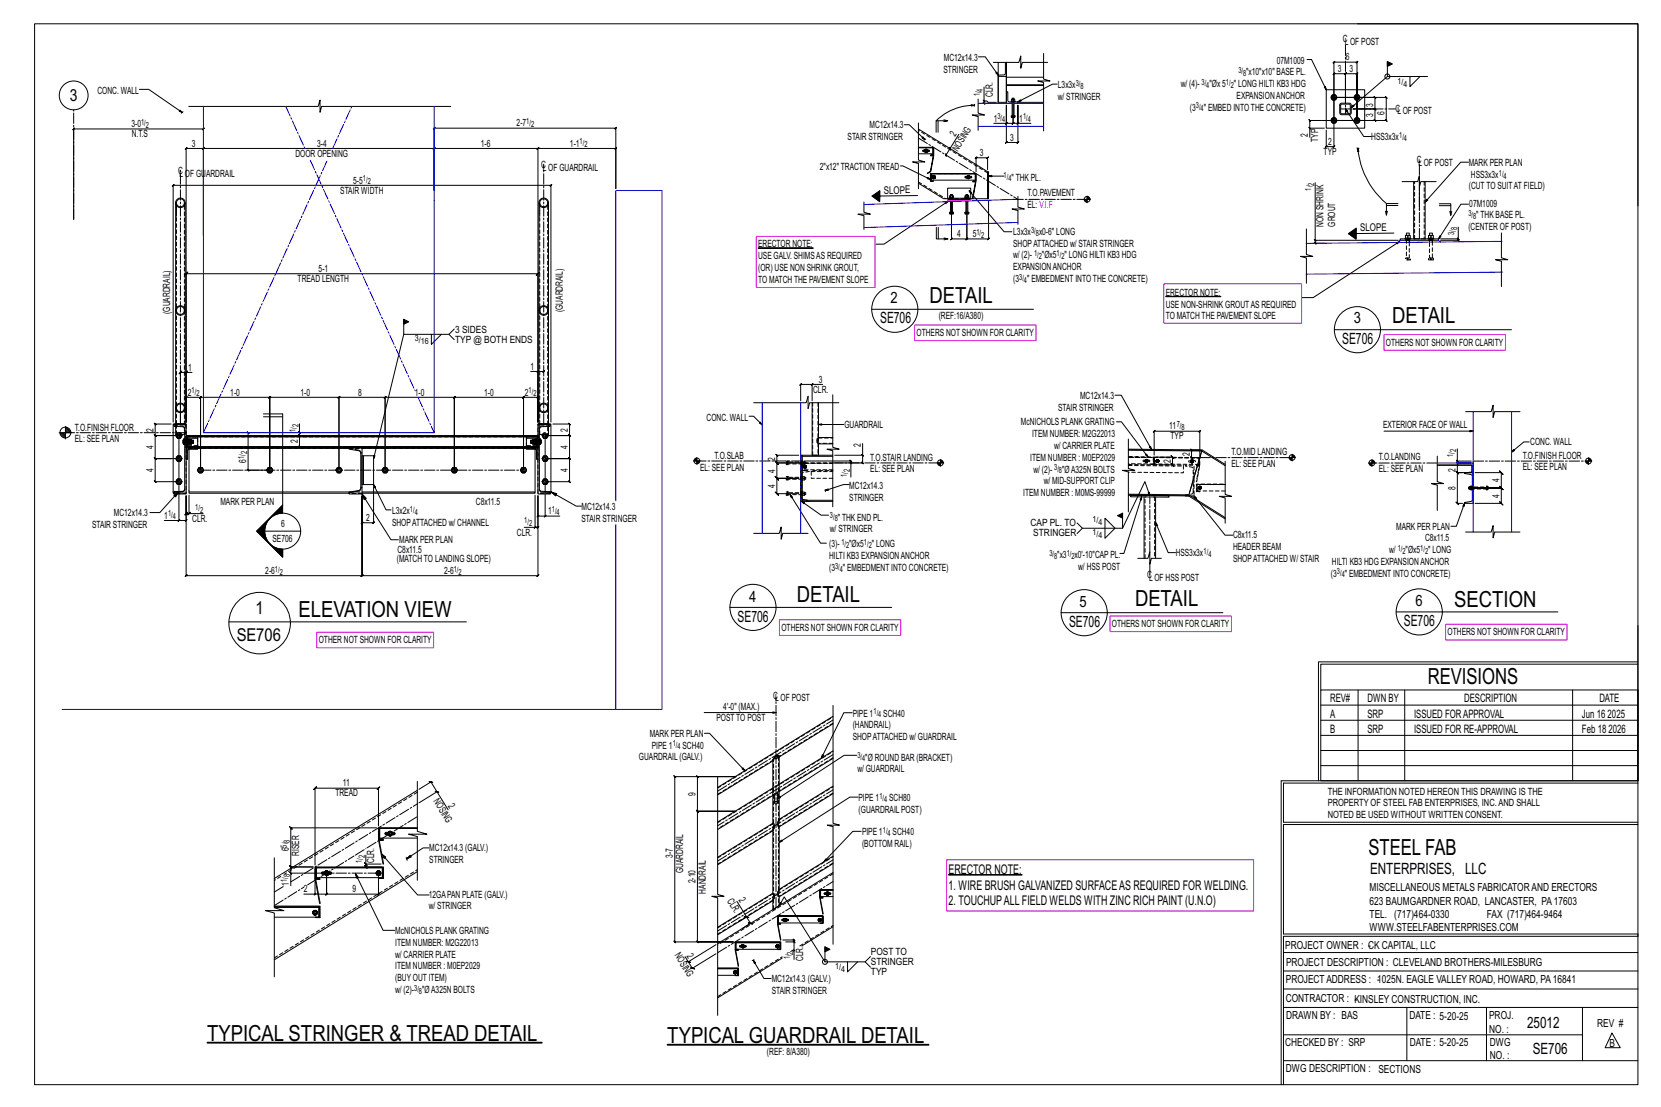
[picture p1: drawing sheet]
<svg xmlns="http://www.w3.org/2000/svg" width="914mm" height="610mm" viewBox="0 0 914 610" stroke-linecap="round" stroke-linejoin="round" font-family="sans-serif">
<defs><g id="words">
<g font-size="12.2">
<text x="512" y="167">DETAIL</text>
<text x="766" y="178">DETAIL</text>
<text x="439" y="332">DETAIL</text>
<text x="625" y="334">DETAIL</text>
<text x="801" y="334">SECTION</text>
<text x="164" y="340">ELEVATION VIEW</text>
<text x="786" y="377">REVISIONS</text>
<text x="753" y="471">STEEL FAB</text>
<text x="114" y="573">TYPICAL STRINGER &amp; TREAD DETAIL</text>
<text x="367" y="574">TYPICAL GUARDRAIL DETAIL</text>
</g>
<g font-size="9.8">
<text x="141" y="338">1</text>
<text x="130" y="353">SE706</text>
</g>
<text font-size="9.2" x="38" y="55">3</text>
<g font-size="8.6">
<text x="490" y="167">2</text>
<text x="485" y="178">SE706</text>
<text x="745" y="178">3</text>
<text x="739" y="189">SE706</text>
<text x="413" y="331">4</text>
<text x="594" y="334">5</text>
<text x="779" y="334">6</text>
<text x="406" y="342">SE706</text>
<text x="589" y="345">SE706</text>
<text x="773" y="345">SE706</text>
<text x="754" y="481">ENTERPRISES, LLC</text>
<text x="841" y="566">25012</text>
<text x="844" y="580">SE706</text>
</g>
<g font-size="7.3">
<text x="522" y="481">ERECTOR NOTE:</text>
<text x="522" y="490">1. WIRE BRUSH GALVANIZED SURFACEAS REQUIRED FOR WELDING.</text>
<text x="522" y="499">2. TOUCHUPALLFIELD WELDS WITH ZINC RICH PAINT (U.N.O)</text>
</g>
<g font-size="6.4">
<text x="732" y="386">REV#</text>
<text x="753" y="386">DWN BY</text>
<text x="806" y="386">DESCRIPTION</text>
<text x="880" y="386">DATE</text>
<text x="732" y="395">A</text>
<text x="753" y="395">SRP</text>
<text x="778" y="395">ISSUED FORAPPROVAL</text>
<text x="871" y="395">Jun 16</text>
<text x="885" y="395">2025</text>
<text x="732" y="404">B</text>
<text x="753" y="404">SRP</text>
<text x="778" y="404">ISSUED FOR RE-APPROVAL</text>
<text x="871" y="404">Feb 18</text>
<text x="886" y="404">2026</text>
</g>
<g font-size="6.1">
<text x="754" y="491">MISCELLANEOUS METALS FABRICATORAND ERECTORS</text>
<text x="754" y="498">623 BAUMGARDNER ROAD, LANCASTER, PA17603</text>
<text x="754" y="505">TEL. (717)464-0330</text>
<text x="819" y="505">FAX (717)464-9464</text>
<text x="754" y="513">WWW.STEELFABENTERPRISES.COM</text>
<text x="708" y="523">PROJECT OWNER : -CK CAPITAL, LLC</text>
<text x="708" y="532">PROJECT DESCRIPTION : CLEVELAND BROTHERS-MILESBURG</text>
<text x="708" y="541">PROJECTADDRESS : -1025N. EAGLE VALLEY ROAD, HOWARD, PA16841</text>
<text x="708" y="552">CONTRACTOR : -KINSLEY CONSTRUCTION, INC.</text>
<text x="708" y="561">DRAWN BY : BAS</text>
<text x="776" y="561">DATE : 5-20-25</text>
<text x="820" y="561">PROJ.</text>
<text x="820" y="569">NO. :</text>
<text x="879" y="566">REV #</text>
<text x="708" y="576">CHECKED BY : SRP</text>
<text x="776" y="576">DATE : 5-20-25</text>
<text x="820" y="576">DWG</text>
<text x="886" y="577">B</text>
<text x="820" y="583">NO. :</text>
<text x="708" y="590">DWG DESCRIPTION : SECTIONS</text>
</g>
<g font-size="5.9">
<text x="487" y="107" transform="rotate(-1 487 107)">SLOPE</text>
<text x="749" y="127" transform="rotate(-1 749 127)">SLOPE</text>
</g>
<g font-size="5.5">
<text x="739" y="23">C</text>
<text x="740" y="25">LOF POST</text>
<text x="520" y="33">MC12x14.3</text>
<text x="703" y="35">07M1009</text>
<text x="741" y="33">6</text>
<text x="519" y="40">STRINGER</text>
<text x="686" y="41">&quot;x10&quot;x10&quot; BASE PL.</text>
<text x="736" y="40">3</text>
<text x="743" y="40">3</text>
<text x="650" y="48">w/ (4)-</text>
<text x="666" y="48">&quot;Øx 5</text>
<text x="679" y="48">&quot; LONG HILTI KB3 HDG</text>
<text x="54" y="52">CONC. WALL</text>
<text x="547" y="53" transform="rotate(-90 547 53)">CLR.</text>
<text x="582" y="48">L3x3x</text>
<text x="582" y="55">w/ STRINGER</text>
<text x="681" y="54">EXPANSIONANCHOR</text>
<text x="756" y="59" transform="rotate(-90 756 59)">3</text>
<text x="655" y="61">(3</text>
<text x="663" y="61">&quot; EMBED INTO THE CONCRETE)</text>
<text x="756" y="64" transform="rotate(-90 756 64)">3</text>
<text x="762" y="63" transform="rotate(-90 762 63)">6</text>
<text x="768" y="61">C</text>
<text x="769" y="63">LOF POST</text>
<text x="72" y="70">3-0</text>
<text x="284" y="70">2-7</text>
<text x="479" y="71">MC12x14.3</text>
<text x="547" y="67">1</text>
<text x="561" y="67">1</text>
<text x="73" y="76">N.T.S</text>
<text x="467" y="77">STAIR STRINGER</text>
<text x="526" y="75" transform="rotate(-58 526 75)">2</text>
<text x="556" y="77">3</text>
<text x="720" y="76" transform="rotate(-90 720 76)">2</text>
<text x="755" y="77">HSS3x3x</text>
<text x="106" y="81">3</text>
<text x="175" y="81">3-4</text>
<text x="265" y="81">1-6</text>
<text x="314" y="81">1-1</text>
<text x="527" y="84" transform="rotate(-58 527 84)">NOSING</text>
<text x="726" y="78" transform="rotate(-90 726 78)">TYP</text>
<text x="731" y="80">2</text>
<text x="163" y="86">DOOR OPENING</text>
<text x="539" y="86">3</text>
<text x="729" y="85">TYP</text>
<text x="98" y="96">C</text>
<text x="298" y="92">C</text>
<text x="299" y="94">L</text>
<text x="302" y="94">OF GUARDRAIL</text>
<text x="451" y="94">2&quot;x12&quot; TRACTION TREAD</text>
<text x="780" y="90">CL</text>
<text x="784" y="91">OF POST</text>
<text x="809" y="91">MARK PER PLAN</text>
<text x="99" y="97">L</text>
<text x="102" y="97">OF GU</text>
<text x="113" y="97">ARDRAIL</text>
<text x="194" y="101">5-5</text>
<text x="557" y="99">&quot; THK PL.</text>
<text x="810" y="98">HSS3x3x</text>
<text x="187" y="107">STAIR WIDTH</text>
<text x="809" y="104">(CUTTO SUITAT FIELD)</text>
<text x="566" y="108">T.O.PAVEMENT</text>
<text x="566" y="115">EL: V.I.F</text>
<text x="809" y="114">07M1009</text>
<text x="729" y="125" transform="rotate(-90 729 125)">NON SHRINK</text>
<text x="735" y="125" transform="rotate(-90 735 125)">GROUT</text>
<text x="813" y="120">&quot; THK BASE PL.</text>
<text x="527" y="131">4</text>
<text x="535" y="131">5</text>
<text x="558" y="129">L3x3x</text>
<text x="572" y="129">x0-6&quot; LONG</text>
<text x="808" y="127">(CENTER OF POST)</text>
<text x="417" y="136">ERECTOR NOTE:</text>
<text x="558" y="136">SHOPATTACHED w/ STAIR STRINGER</text>
<text x="417" y="143">USE GALV. SHIMSAS REQUIRED</text>
<text x="558" y="142">w/ (2)-</text>
<text x="574" y="142">&quot;Øx5</text>
<text x="586" y="142">&quot; LONG HILTI KB3 HDG</text>
<text x="175" y="150">5-1</text>
<text x="417" y="149">(OR) USE NON SHRINK GROUT,</text>
<text x="558" y="149">EXPANSIONANCHOR</text>
<text x="164" y="155">TREAD LENGTH</text>
<text x="417" y="156">TO MATCH THE PAVEMENT SLOPE</text>
<text x="558" y="155">(3</text>
<text x="565" y="155">&quot; EMBEDMENT INTO THE CONCRETE)</text>
<text x="642" y="163">ERECTOR NOTE:</text>
<text x="94" y="173" transform="rotate(-90 94 173)">(GUARDRAIL)</text>
<text x="310" y="172" transform="rotate(-90 310 172)">(GUARDRAIL)</text>
<text x="642" y="169">USE NON-SHRINK GROUTAS REQUIRED</text>
<text x="517" y="176">(REF:16/A380)</text>
<text x="642" y="176">TO MATCH THE PAVEMENT SLOPE</text>
<text x="251" y="183">3 SIDES</text>
<text x="505" y="185">OTHERS NOT SHOWN FOR CLARITY</text>
<text x="251" y="189">TYP @ BOTH ENDS</text>
<text x="763" y="190">OTHERS NOT SHOWN FOR CLARITY</text>
<text x="292" y="204">1</text>
<text x="104" y="204">1</text>
<text x="451" y="211">3</text>
<text x="103" y="218">2</text>
<text x="127" y="218">1-0</text>
<text x="165" y="218">1-0</text>
<text x="197" y="218">8</text>
<text x="228" y="218">1-0</text>
<text x="266" y="218">1-0</text>
<text x="289" y="218">2</text>
<text x="448" y="216">CLR.</text>
<text x="595" y="220">MC12x14.3</text>
<text x="583" y="226">STAIR STRINGER</text>
<text x="389" y="232">CONC. WALL</text>
<text x="41" y="237">T.O.FINISH FLOOR</text>
<text x="84" y="238" transform="rotate(-90 84 238)">2</text>
<text x="313" y="238" transform="rotate(-90 313 238)">2</text>
<text x="465" y="236">GUARDRAIL</text>
<text x="562" y="234">McNICHOLS PLANK GRATING</text>
<text x="644" y="236">11</text>
<text x="761" y="236">EXTERIOR FACE OF WALL</text>
<text x="41" y="244">EL: SEE PLAN</text>
<text x="164" y="244" transform="rotate(-90 164 244)">2</text>
<text x="568" y="241">ITEM NUMBER: M2G22013</text>
<text x="644" y="242">TYP</text>
<text x="842" y="245">CONC. WALL</text>
<text x="84" y="247" transform="rotate(-90 84 247)">4</text>
<text x="313" y="247" transform="rotate(-90 313 247)">4</text>
<text x="474" y="246" transform="rotate(-90 474 246)">2</text>
<text x="580" y="247">w/ CARRIER PLATE</text>
<text x="655" y="251" transform="rotate(-90 655 251)">2</text>
<text x="678" y="251">T.O.MID LANDING</text>
<text x="136" y="255" transform="rotate(-90 136 255)">6</text>
<text x="393" y="253">T.O.SLAB</text>
<text x="427" y="254" transform="rotate(-90 427 254)">2</text>
<text x="479" y="254">T.O.STAIR LANDING</text>
<text x="567" y="254">ITEM NUMBER : M0EP2029</text>
<text x="644" y="255" transform="rotate(-90 644 255)">2</text>
<text x="678" y="257">EL: SEE PLAN</text>
<text x="759" y="254">T.O.LANDING</text>
<text x="838" y="253">T.O.FINISH FLOOR</text>
<text x="84" y="260" transform="rotate(-90 84 260)">4</text>
<text x="313" y="260" transform="rotate(-90 313 260)">4</text>
<text x="385" y="259">EL: SEE PLAN</text>
<text x="427" y="260" transform="rotate(-90 427 260)">4</text>
<text x="479" y="260">EL: SEE PLAN</text>
<text x="569" y="260">w/ (2)-</text>
<text x="585" y="260">&quot;ØA325N BOLTS</text>
<text x="759" y="260">EL: SEE PLAN</text>
<text x="801" y="260" transform="rotate(-90 801 260)">2</text>
<text x="838" y="259">EL: SEE PLAN</text>
<text x="427" y="269" transform="rotate(-90 427 269)">4</text>
<text x="468" y="270">MC12x14.3</text>
<text x="575" y="267">w/ MID-SUPPORT CLIP</text>
<text x="801" y="270" transform="rotate(-90 801 270)">8</text>
<text x="825" y="266" transform="rotate(-90 825 266)">4</text>
<text x="563" y="273">ITEM NUMBER : M0MS-99999</text>
<text x="825" y="274" transform="rotate(-90 825 274)">4</text>
<text x="121" y="278">MARK PER PLAN</text>
<text x="262" y="278">C8x11.5</text>
<text x="320" y="281">MC12x14.3</text>
<text x="468" y="276">STRINGER</text>
<text x="63" y="284">MC12x14.3</text>
<text x="90" y="286">1</text>
<text x="106" y="288">CLR.</text>
<text x="202" y="287">2</text>
<text x="216" y="283">L3x2x</text>
<text x="302" y="283">1</text>
<text x="320" y="287">STAIR STRINGER</text>
<text x="461" y="287">&quot; THK END PL.</text>
<text x="51" y="291">STAIR STRINGER</text>
<text x="155" y="290">6</text>
<text x="216" y="289">SHOPATTACHED w/ CHANNEL</text>
<text x="457" y="293">w/ STRINGER</text>
<text x="567" y="290">CAP PL. TO</text>
<text x="769" y="292">MARK PER PLAN</text>
<text x="150" y="298">SE706</text>
<text x="220" y="299">MARK PER PLAN</text>
<text x="285" y="295">CLR.</text>
<text x="569" y="295">STRINGER</text>
<text x="679" y="296">C8x11.5</text>
<text x="785" y="298">C8x11.5</text>
<text x="219" y="304">C8x11.5</text>
<text x="456" y="301">(3)-</text>
<text x="468" y="301">&quot;Øx5</text>
<text x="480" y="301">&quot; LONG</text>
<text x="679" y="303">HEADER BEAM</text>
<text x="765" y="304">w/</text>
<text x="774" y="304">&quot;Øx5</text>
<text x="786" y="304">&quot; LONG</text>
<text x="218" y="310">(MATCH TO LANDING SLOPE)</text>
<text x="456" y="308">HILTI KB3 EXPANSIONANCHOR</text>
<text x="582" y="307">&quot;x3</text>
<text x="592" y="307">x0'-10&quot;CAPPL.</text>
<text x="647" y="306">HSS3x3x</text>
<text x="679" y="309">SHOPATTACHED W/ STAIR</text>
<text x="733" y="311">HILTI KB3 HDG EXPANSIONANCHOR</text>
<text x="146" y="316">2-6</text>
<text x="244" y="316">2-6</text>
<text x="456" y="315">(3</text>
<text x="464" y="315">&quot; EMBEDMENT INTO CONCRETE)</text>
<text x="594" y="314">w/ HSS POST</text>
<text x="733" y="318">(3</text>
<text x="740" y="318">&quot; EMBEDMENT INTO CONCRETE)</text>
<text x="632" y="318">C</text>
<text x="633" y="320">LOF HSS POST</text>
<text x="430" y="347">OTHERS NOT SHOWN FOR CLARITY</text>
<text x="612" y="345">OTHERS NOT SHOWN FOR CLARITY</text>
<text x="797" y="350">OTHERS NOT SHOWN FOR CLARITY</text>
<text x="175" y="354">OTHER NOT SHOWN FOR CLARITY</text>
<text x="426" y="385">CL</text>
<text x="430" y="386">OF POST</text>
<text x="398" y="391">4'-0&quot; (MAX.)</text>
<text x="469" y="395">PIPE 1</text>
<text x="486" y="395">SCH40</text>
<text x="394" y="397">POSTTO POST</text>
<text x="469" y="401">(HANDRAIL)</text>
<text x="358" y="406">MARK PER PLAN</text>
<text x="469" y="408">SHOPATTACHED w/ GUARDRAIL</text>
<text x="359" y="412">PIPE 1</text>
<text x="376" y="412">SCH40</text>
<text x="352" y="419">GUARDRAIL(GALV.)</text>
<text x="476" y="419">&quot;Ø ROUND BAR (BRACKET)</text>
<text x="472" y="425">w/ GUARDRAIL</text>
<text x="189" y="433">11</text>
<text x="731" y="438">THE INFORMATION NOTED HEREON THIS DRAWING IS THE</text>
<text x="185" y="439">TREAD</text>
<text x="238" y="441" transform="rotate(58 238 441)">NOSING</text>
<text x="246" y="444" transform="rotate(58 246 444)">2</text>
<text x="383" y="438" transform="rotate(-90 383 438)">9</text>
<text x="473" y="441">PIPE 1</text>
<text x="490" y="441">SCH80</text>
<text x="473" y="448">(GUARDRAILPOST)</text>
<text x="731" y="444">PROPERTY OF STEEL FAB ENTERPRISES, INC.AND SHALL</text>
<text x="731" y="451">NOTED BE USED WITHOUT WRITTEN CONSENT.</text>
<text x="475" y="460">PIPE 1</text>
<text x="491" y="460">SCH40</text>
<text x="475" y="466">(BOTTOM RAIL)</text>
<text x="159" y="469" transform="rotate(-90 159 469)">6</text>
<text x="165" y="471" transform="rotate(-90 165 471)">RISER</text>
<text x="236" y="469">MC12x14.3 (GALV.)</text>
<text x="370" y="473" transform="rotate(-90 370 473)">3-7</text>
<text x="206" y="475" transform="rotate(-90 206 475)">CLR.</text>
<text x="236" y="475">STRINGER</text>
<text x="376" y="481" transform="rotate(-90 376 481)">GUARDRAIL</text>
<text x="159" y="488" transform="rotate(-90 159 488)">1</text>
<text x="167" y="491">2</text>
<text x="194" y="491">9</text>
<text x="383" y="486" transform="rotate(-90 383 486)">2-10</text>
<text x="236" y="494">12GAPAN PLATE (GALV.)</text>
<text x="388" y="492" transform="rotate(-90 388 492)">HANDRAIL</text>
<text x="400" y="496" transform="rotate(58 400 496)">CLR.</text>
<text x="407" y="496" transform="rotate(58 407 496)">2</text>
<text x="236" y="501">w/ STRINGER</text>
<text x="218" y="514">McNICHOLS PLANK GRATING</text>
<text x="218" y="521">ITEM NUMBER: M2G22013</text>
<text x="218" y="527">w/ CARRIER PLATE</text>
<text x="371" y="526" transform="rotate(58 371 526)">NOSING</text>
<text x="378" y="526" transform="rotate(58 378 526)">2</text>
<text x="479" y="526">POST TO</text>
<text x="218" y="534">ITEM NUMBER : M0EP2029</text>
<text x="442" y="529" transform="rotate(-90 442 529)">CLR.</text>
<text x="479" y="531">STRINGER</text>
<text x="479" y="537">TYP</text>
<text x="218" y="540">(BUYOUT ITEM)</text>
<text x="425" y="541">MC12x14.3 (GALV.)</text>
<text x="218" y="547">w/ (2)-</text>
<text x="232" y="547">&quot;ØA325N BOLTS</text>
<text x="425" y="547">STAIR STRINGER</text>
<text x="422" y="581">(REF: 8/A380)</text>
</g>
<g font-size="4.7">
<text x="682" y="40">3/</text>
<text x="684" y="42">8</text>
<text x="592" y="47">3/</text>
<text x="661" y="47">3/</text>
<text x="675" y="47">1/</text>
<text x="769" y="46">1/</text>
<text x="773" y="48">4</text>
<text x="539" y="53" transform="rotate(-90 539 53)">1/</text>
<text x="541" y="50" transform="rotate(-90 541 50)">4</text>
<text x="595" y="49">8</text>
<text x="664" y="48">4</text>
<text x="678" y="48">2</text>
<text x="658" y="60">3/</text>
<text x="549" y="66">3/</text>
<text x="563" y="66">1/</text>
<text x="661" y="61">4</text>
<text x="78" y="69">1/</text>
<text x="80" y="70">2</text>
<text x="290" y="68">1/</text>
<text x="292" y="70">2</text>
<text x="552" y="67">4</text>
<text x="566" y="67">4</text>
<text x="770" y="76">1/</text>
<text x="773" y="78">4</text>
<text x="319" y="80">1/</text>
<text x="322" y="81">2</text>
<text x="200" y="100">1/</text>
<text x="202" y="101">2</text>
<text x="553" y="98">1/</text>
<text x="555" y="100">4</text>
<text x="825" y="97">1/</text>
<text x="828" y="98">4</text>
<text x="722" y="105" transform="rotate(-90 722 105)">1/</text>
<text x="723" y="102" transform="rotate(-90 723 102)">2</text>
<text x="808" y="119">3/</text>
<text x="811" y="121">8</text>
<text x="538" y="129">1/</text>
<text x="540" y="131">2</text>
<text x="568" y="128">3/</text>
<text x="570" y="130">8</text>
<text x="801" y="129" transform="rotate(-90 801 129)">3/</text>
<text x="802" y="127" transform="rotate(-90 802 127)">8</text>
<text x="569" y="141">1/</text>
<text x="572" y="143">2</text>
<text x="582" y="141">1/</text>
<text x="584" y="143">2</text>
<text x="561" y="154">3/</text>
<text x="564" y="156">4</text>
<text x="228" y="188">3/</text>
<text x="232" y="190">16</text>
<text x="105" y="217">1/</text>
<text x="108" y="218">2</text>
<text x="291" y="217">1/</text>
<text x="294" y="218">2</text>
<text x="163" y="238" transform="rotate(-90 163 238)">1/</text>
<text x="164" y="235" transform="rotate(-90 164 235)">2</text>
<text x="648" y="235">7/</text>
<text x="650" y="237">8</text>
<text x="136" y="250" transform="rotate(-90 136 250)">2</text>
<text x="800" y="252" transform="rotate(-90 800 252)">1/</text>
<text x="802" y="249" transform="rotate(-90 802 249)">2</text>
<text x="134" y="253" transform="rotate(-90 134 253)">1/</text>
<text x="466" y="263" transform="rotate(-90 466 263)">1/</text>
<text x="468" y="260" transform="rotate(-90 468 260)">2</text>
<text x="580" y="259">3/</text>
<text x="583" y="261">8</text>
<text x="107" y="281">1/</text>
<text x="226" y="282">1/</text>
<text x="304" y="282">1/</text>
<text x="92" y="284">1/</text>
<text x="95" y="286">4</text>
<text x="110" y="282">2</text>
<text x="228" y="283">4</text>
<text x="306" y="284">4</text>
<text x="457" y="285">3/</text>
<text x="460" y="287">8</text>
<text x="601" y="287">1/</text>
<text x="289" y="288">1/</text>
<text x="291" y="290">2</text>
<text x="605" y="289">4</text>
<text x="601" y="295">1/</text>
<text x="605" y="296">4</text>
<text x="463" y="300">1/</text>
<text x="466" y="302">2</text>
<text x="476" y="300">1/</text>
<text x="478" y="302">2</text>
<text x="663" y="305">1/</text>
<text x="769" y="303">1/</text>
<text x="772" y="305">2</text>
<text x="782" y="303">1/</text>
<text x="784" y="305">2</text>
<text x="578" y="306">3/</text>
<text x="580" y="308">8</text>
<text x="587" y="306">1/</text>
<text x="590" y="308">2</text>
<text x="665" y="306">4</text>
<text x="151" y="315">1/</text>
<text x="154" y="316">2</text>
<text x="250" y="315">1/</text>
<text x="252" y="316">2</text>
<text x="460" y="313">3/</text>
<text x="462" y="315">4</text>
<text x="736" y="316">3/</text>
<text x="739" y="318">4</text>
<text x="481" y="393">1/</text>
<text x="484" y="395">4</text>
<text x="370" y="411">1/</text>
<text x="373" y="413">4</text>
<text x="472" y="418">3/</text>
<text x="475" y="419">4</text>
<text x="484" y="440">1/</text>
<text x="487" y="442">4</text>
<text x="486" y="459">1/</text>
<text x="489" y="460">4</text>
<text x="158" y="467" transform="rotate(-90 158 467)">5/</text>
<text x="160" y="464" transform="rotate(-90 160 464)">8</text>
<text x="201" y="473" transform="rotate(-90 201 473)">2</text>
<text x="199" y="475" transform="rotate(-90 199 475)">1/</text>
<text x="158" y="486" transform="rotate(-90 158 486)">1/</text>
<text x="160" y="483" transform="rotate(-90 160 483)">8</text>
<text x="437" y="526" transform="rotate(-90 437 526)">2</text>
<text x="435" y="528" transform="rotate(-90 435 528)">1/</text>
<text x="460" y="534">1/</text>
<text x="463" y="535">4</text>
<text x="228" y="546">3/</text>
<text x="231" y="547">8</text>
</g>
</g></defs>
<g fill="#000" stroke="#000" stroke-width=".55">
<path d="M764 34l3 1-3 2zM508 83l1 1zM508 83h1zM511 83h1l-2 1zM510 83h2zM531 98h2zM531 97h2l-1 1zM534 98h1h-1zM534 97l1 1zM417 137h31zM222 176l3 1-3 2zM642 163h30z"/>
<path d="M615 284l3-1v2zM212 459h1l1 1h-2zM212 459l2-1-1 1h-1zM216 459h1v1h-1zM216 458h1v1h-1zM177 481h2v1l-2-1zM177 480h2v1h-2zM181 481h2h-1l-1 1zM181 480h1l1 1h-2zM454 492l1 1zM454 492h1zM456 492h1l-1 1z"/>
<path d="M456 492h1zM522 482h41zM430 507h2zM431 506h1l-1 1zM433 507h1h-1zM433 506l1 1zM407 521l1 1zM407 521h1zM410 521h1l-1 1zM410 521h1zM454 521l3 2-3 1zM114 574h184h-184z"/>
<path d="M367 575h144v1h-144z"/>
</g>
<g fill="none" stroke="#000" stroke-width=".55">
<path d="M19 13h883v584h-883zM747 13h155v100M539 31h3l8 10M547 34h14l1-3v7l1-4h14M550 34v7M553 34v7h-3v1M575 29v15l3 1h-7h4v27M720 33h2l8 16M764 34v8h22M77 49h5l18 13M104 59h71l1-4v7l1-3h71M535 58h1h-1z"/>
<path d="M536 58a30 30 0 0 0-21 8M536 58v1M537 57l-1 1M538 55v7l4 1h-7l3 1v8M541 55l1 1zM542 48v8h1h1h4M542 56v1l-1-1 1 1h11M550 42h4v14h-4zM550 41v15M554 51h1v5h5v1h-6zM554 43v4h21h-21v4M554 42v-8v9h21"/>
<path d="M554 47h21M557 56v-1h1v1h1M557 55v-1h1v1M557 57v7M558 56h-1h2M558 55h1v1M558 57v7M560 56h15M582 46h-3l-19 10M730 49h21v22h-21zM734 52h1l1 2-1 1h-1l-1-1zM734 54h29v-1l1 1h-1v12l1 1-1-1h-29h23v1l-1-1h1v-6l-1-1 1 1h-12h12l-1-1 1 1v-6l-1-1 1 1z"/>
<path d="M738 57h6v6h-6zM738 58h5v4h-5zM741 60l10 15h4M746 52h2l1 2-1 1h-2v-1zM764 42l-20 17M776 42v6l6-6M100 62h.1M101 62h-1M498 69h3l8 8M506 68v20l3 1h-7l4 1v14M506 71l38 24v14h-10M509 77h.1"/>
<path d="M510 77h-1M516 66v7M520 67l2-1h-7v7M520 66h2M528 74l-5 8M547 68h7v-10v20v1l1-1h-1h6v1l1-1h-1v-20v10h8M554 68l1-1zM554 68h4h-1l1-1v1v-12v12h-1l1-1v1h2M557 64v1l2-1M558 64h-1h2M559 64v1h-1M560 68l1-1z"/>
<path d="M721 70l1 1zM721 71v-5l1 1-1-1h13v-25l1-1-1 1h7h-1l1-1v1v15v-15h-1l1-1v1h6l1-1-1 1v25v-32h1l-1 1v-1h-13h1l-1 1v-1v47l1-1-1 1h-4l1-1-1 1v-9M729 71h-8v5M734 65h1l1 1-1 2h-1l-1-2zM746 65h2l1 1-1 2h-2v-2zM296 82l1-1-1 1h-57v-1l-1 1h1v23v-23v-1l-1 1h1h-127v-1l-1 1h1v48v-59l-1 1 1-1h-71l-1 1 1-1v50M496 91h1l15 8M506 85h8M509 82h1l1 1-1 1h-1v-1zM512 96h25v4h-1h1v-4h-25v4h2h-2zM512 86h2l-2 9-1 1 1-2 2-8zM512 96v3l1-3"/>
<path d="M513 99h24M513 98h1M514 97h-1M514 81v4v-4M514 97l1 1h-1h-1zM514 98h.1M514 97h.1M514 81h-8h8v4h-2h2v-4h-8M515 97h.1M515 98h.1M523 81v1zM523 82l-2 3v1"/>
<path d="M533 97h1v1h-1h-1zM535 100h2l-1 9 1-9zM537 96v3v-3M544 95v14zM544 93v-6v-1l-1 1h1h-7l1-1-1 1v8M544 97h9M747 82h1M748 82v1h-1zM748 82a45 45 0 0 0 15 30M748 82h.1M808 89h-4l-19 22M97 112a2.6 2.6 0 0 0 2 2 2.6 2.6 0 0 0 3-2"/>
<path d="M239 105v-34h-1l1-1v1h100l1-1-1 1v33v-22l1-1-1 1h-43l1-1-1 1v150M297 112a2.6 2.6 0 0 0 2 2 2.6 2.6 0 0 0 3-2M297 110a2.6 2.6 0 0 1 3-1 2.6 2.6 0 0 1 2 3v122h-5v-122zM476 111v6l3 1h-7l4 1v7M480 108l4-3v3M481 108l3-2zM481 108l3 2zM484 108h-1h1M484 107l-2 1 2 1M484 106l-2 2 2 2M484 106l-3 2 3 2M484 108h.1"/>
<path d="M484 105l-4 3 4 3M505 108h-25l4 3v-3M506 101l13 8h3M522 109h12v1h-12zM522 109v-5h12v5M522 110h12M522 111l-35 23h-5M523 117v1v-1M523 109v-1v1M523 117h2zM523 109h2zM523 110v7"/>
<path d="M524 110v22h-1l1-1v1h8l1-1-1 1v-22M524 117v1h-1M524 109v-1h-1v-1h1l1 2M524 110v7M525 117v1h-1M531 117v1h1v-1M531 109v-1h1v1M531 117h2zM531 109h2zM532 110v7M532 110v22l1-1-1 1h12l1-1-1 1v-22M533 117v1h-1"/>
<path d="M533 109v-1h-1v-1h1v2M533 110v7M533 117v1M534 105l19 23h4M560 108v6l4 1h-7l3 1v8M597 110h3M597 110l1 1M598 110v1M598 110h.1M598 109l2 1M598 109l1 1M598 108l2 2"/>
<path d="M598 108v4M599 108l1 1M724 101v31h46M763 116v2M763 113h7M770 112h-7v6l1-2M772 100h8l1-3v19M778 100v32M785 100v32M791 100h-9l-1 3M792 112h7v7l-1-3M792 113h7"/>
<path d="M799 116v3M808 112h-4l-12 20M112 130v-48v-1l-1 1h1h-10l1-1-1 1v150v-27h4M515 125v7h7l-2-1M517 125v7M522 132h-2M719 126v14l4 1h-7l3 1v14M724 132l1 1zM724 132v2v-1l1 1h-1h5M742 129l5-3v3M743 129l4-2-4 2 4 2zM745 129l2-1-1 1h1z"/>
<path d="M747 128l-2 1h2M747 128l-3 1 3 1M747 127l-3 2 3 1M747 127l-4 2 4 2M747 129h.1M747 126l-4 3 4 2M767 128l-25 1 5 3v-3M771 133l-48 31h-6M771 132h21h-21zM774 131v-1h1v1l2 1h-4l2-1M774 130v-2h2v2M774 132h2"/>
<path d="M774 132v1M775 130h1v1M776 132v1M786 131v-1h2v1l1 1h-3l2-1M787 130v-2h2v2M787 132h2M787 132v1M788 130h1v1M789 132v1M802 131l1 1zM803 125v7h-10M803 132h-1l1 1v-1h-10"/>
<path d="M827 128v14l3 1h-7l4 1v14M222 176v8h25l3-3M480 170h89M222 184l-16 69M237 184v6l6-6M247 184l3 3M735 182h97M102 206l1-2zM102 205h-3l1-1-1 2v-1v27M292 205h4v27v-13l1-1-1 1h-8l1-1-1 1v40v-40l1-1-1 1h-38l1-1-1 1v40v-40l1-1-1 1h-38l1-1-1 1v40v-40l1-1-1 1h-25v-1l-1 1h1v40v-40v-1l-1 1h1h-38v-1l-1 1h1v40v-40v-1l-1 1h1h-39l1-1-1 1v40v-40l1-1-1 1h-8l1-1-1 1v13v-81v1l1-2-1 1h194l-1 1 2-2-1 1v76M296 205l1-1zM296 205h3l1-1-1 1"/>
<path d="M447 212h-6v-1l-1 1h1v9M448 211l-1 1zM453 212h-6v9M458 217v29l4 1h-7l3 1v31M614 218h3l17 29M33 238h6M33 239l2 2M33 238l3 3M34 238l2 2M35 238l1 2M35 238l1 1M36 236l2 2"/>
<path d="M36 237l1 1M36 235l3 3M36 238h1M36 235v7M37 235l2 3M94 234h-9v-1l1 1h-1v6v-1l1 1h-1h14h-14v-1l1 1h-1v13v-1l1 1h-1h9M95 232v-130v1l1-1h-1h208v1l1-1h-1v130M96 234h6v38h-6v-1M97 234h-1v1h5l1 1v34l-1 1h-5l5-1 1-1M97 234h-2v38h1M97 234v-122a2.6 2.6 0 0 1 2-3 2.6 2.6 0 0 1 3 3v122M97 235v4h5"/>
<path d="M97 234h5M97 240l1 1M97 239v1M97 239v1l1 1h1l1-1v-1M98 239h.1M99 240v47h-9M99 239a.8 .8 0 0 1 0 1 .8 .8 0 0 1-1 0 .8 .8 0 0 1 0-1M100 239v1M100 240l-1 1M102 234h.1M102 240h194zM137 238h-1l1 1v-1v21l-1-1 1 1h12"/>
<path d="M145 228h11v50l-15 14 15 15v-4M145 230h11M165 233v5h-1l1 1v-1v2l-1-1 1 1-1-1 1 1v6M296 234h7v1h-5l-1 1v34l1 1h5M297 234h-1M299 240v1M299 239v1M299 239v1v1h2l1-1-1-1M300 239a.8 .8 0 0 0 0 1 .8 .8 0 0 0 1 0 .8 .8 0 0 0 0-1M300 240v44h8M301 239h.1M302 239v1"/>
<path d="M302 240l-1 1M302 235v4h-5M302 234h-6v38h7v-1l-5-1-1-1M302 234h1M302 234h1v37M304 234h10l-1-1 1 1v6l-1-1 1 1h-14h14l-1-1 1 1v13l-1-1 1 1h-14h14l-1-1 1 1v12h-1l1 1v-1h-14M412 229h3l5 5M415 222h29l1-4v7l1-3h16M447 222v29h4v-7h-1v-2l1-1M451 234h14M451 222v19M615 232h2l15 20"/>
<path d="M762 237h49M807 227h14l1-4v7l1-3h14M98 251l-1 2 1 1M98 251h1l1 2-1 1h-1l-1-1zM98 241h1M98 254h1M98 251h1M99 253h-14v-1l1 1h-1v12l1 1-1-1h14M99 251l1 2-1 1M101 244l1 1M101 243l1 1M101 243v-1l1 1"/>
<path d="M101 243h.1M101 244h.1M101 242h.1M101 242h1M102 242h-1l1 1M102 242h-1M102 242l-1 1v2M102 242h.1M102 247h7l-6 1v5h-1zM102 240l194 1zM102 246l194 1zM103 240h.1"/>
<path d="M103 243v1M104 247v25h88M109 259a1.6 1.6 0 0 0 1 1 1.6 1.6 0 0 0 2-1M109 259a1.6 1.6 0 0 1 1-2 1.6 1.6 0 0 1 2 2M109 241h-6v5v-5h6v5h-6M109 247h83M110 258h1l1 1-1 1h-1l-1-1zM147 259l1 1M148 258l-1 1M148 258h1l1 1-1 1h-1l-1-1zM148 258h1M149 258l1 1"/>
<path d="M150 259l-1 1M164 246l1 1zM185 259a1.6 1.6 0 0 0 2 1 1.6 1.6 0 0 0 1-1M185 259a1.6 1.6 0 0 1 2-2 1.6 1.6 0 0 1 1 2M186 258h1l1 1-1 1h-1l-1-1zM192 247h7v25h-7v-1l6-1 1-1v-20l-2-1-5-1zM199 251h1v16h-1zM199 247h91M200 251h6v16h-6M210 259a1.6 1.6 0 0 0 2 1 1.6 1.6 0 0 0 2-1M210 259a1.6 1.6 0 0 1 2-2 1.6 1.6 0 0 1 2 2M211 258h2l1 1-1 1h-2l-1-1z"/>
<path d="M249 259v1M249 258v1M249 258h2l1 1-1 1h-2l-1-1zM249 258h2M251 258l1 1M252 259l-1 1M287 259a1.6 1.6 0 0 0 1 1 1.6 1.6 0 0 0 2-1M287 259a1.6 1.6 0 0 1 1-2 1.6 1.6 0 0 1 2 2M287 258h2l1 1-1 1h-2v-1zM290 247h6v6h-1v-5l-5-1zM290 241h5v5h-5zM290 241h6v5h-1"/>
<path d="M295 247v24M296 243v1M296 240h.1M296 241v5h-194v-5M297 242h1M297 244h1M297 243l1 1M297 242l1 1M297 242h.1M297 244h.1M298 243l-1-1v3M298 244l-1 1"/>
<path d="M298 244h-1M298 243h.1M298 244h.1M299 251v2v1M299 251h2l1 2-1 1h-2v-1zM299 241h2M299 254h2M299 251h2M301 251l1 2-1 1M382 254h3M383 252l-1 2M384 253l-1 1"/>
<path d="M384 252l-2 2M384 252v4M384 254h.1M384 254v1M385 254l-1 1M440 251h-12l-1-1 1 1v4l-1-1 1 1h13M440 255h-12l-1-1 2 2-1-1v8l-1-1 2 2-1-1h12h-12l-1-1 2 2-1-1v9l-1-1 2 2-1-1h12M441 251h1v25h-1zM442 251v3M442 251h16M442 254v8M442 255h1v1h-1"/>
<path d="M442 254h1v1M442 257h1M443 258h.1M443 257h-1M443 257h.1M443 256h.1M443 257v1M443 254h1v1h-1M443 256v1M443 256l1 1M443 257h1M444 257l-1 1"/>
<path d="M444 256h.1M444 258h.1M444 257v1M444 256v1M444 257h.1M451 244h7M458 251h-16M458 241h-7M460 255h8v8M468 254l1 1zM474 250l1 1zM475 251v4l-1-1 1 1h-7v-1h1l-1-1v1h-25"/>
<path d="M475 244v7h-15M516 255h4M516 255l1 1M516 255l2 1M517 255l1 1M517 255h1M518 254l1 1M518 254v1M518 253l1 2M518 255h.1M518 253v4M621 242v16l4 1h-7l3 1v22"/>
<path d="M621 247l41 1h-41M630 254h1M630 253l1 1M631 254h-1M631 254h.1M631 253h.1M631 254v1M631 253h1M631 253l1 1M632 254h-1M632 253h.1M632 255h.1"/>
<path d="M632 254h.1M632 253v1M635 251v-14v1l1-1h-1h26l-1 1 1-1v14M636 254h1M636 252h9v-1l1 1h-1v4v-1l1 2-1-1h-7M637 254v1M637 254h-1M637 254h.1M637 255h.1M637 253h.1M637 254l1 1M637 253h1"/>
<path d="M637 253l1 1M638 253h-1M638 254h-1M638 253h.1M638 255h.1M638 254h.1M638 253v1M655 254h1M656 255h.1M656 254h-1M656 254h.1M656 254v1"/>
<path d="M656 253h.1M656 255h1M656 253l1 1M656 253v1M656 254h1M657 253l-1 1M657 254l-1 1M657 253v1M657 255h.1M657 254v1M657 254h.1M659 257l-5 16 21 12"/>
<path d="M661 248h-5l-1-1 1 1v4l-1-1 1 1h3M661 251l1-3 13 8M661 249l-6 23M662 248l13 8M674 254v18l4 1h-7l3 1v14M709 252h4M710 252l1 1M711 252v1M711 252h.1M711 251l1 1M711 250l2 2M711 252h1"/>
<path d="M711 250v4M712 250l1 2M753 255h4M754 255l1 1M755 255v1M755 255h.1M755 253l2 2M755 255h1M755 254l1 1M755 253v4M756 253l1 2M791 251v14l4 1h-7l3 1v14"/>
<path d="M791 256h19v4h-1h1v-4h-19M802 253l1 1zM802 247v7h8M802 254v1v-1l1 1h-1h8h-8v-1l1 1h-1v5l1 1-1-1h8M842 243h-3l-7 6M873 254h3M873 254l1 1M874 254v1M874 254h.1M874 252l2 2M874 254h1M874 253l1 1"/>
<path d="M874 253l2 1M874 252v4M875 252l1 2M97 265l1 2M98 264l-1 1M98 264h1l1 1-1 2h-1l-1-2zM98 267h1M98 264h1M98 271l-2 2 1 1 1-3-10 11h-5M99 264l1 1M100 265l-1 2M102 273v14l1-1-1 1h-3"/>
<path d="M104 273v10h8M104 271h89M148 260h1M156 280l-4 3M156 279l-4 4M156 278l-14 14 14 15-15-15zM156 279l-5 5M156 279l-6 5M156 278l-14 14M199 269l-1 1-6 1M199 272l1 3 2-1-3-2 16 25h4M199 271h96v1h-96"/>
<path d="M206 268v20v-1l-1 1h1h-7l1-1-1 1v-15v44v-44M206 267l7 14h2M249 260h2M295 273v17h-6M296 273v44h1l-1 1v-1h-97h1l-1 1 1-1-1 1v-1h-97h1l-1 1v-1v-44v10v1l1-2-1 1h2M296 273v17h1l-1 1v-1h-1M296 273v11v1l1-1h-1h4M299 265v2M299 264v1M299 264h2l1 1-1 2h-2v-2zM299 267h2M299 264h2"/>
<path d="M301 264l1 1M302 265l-1 2M303 271l3 2v-1l-3-1 14 8h3M303 271v1M435 272l17 27h3M441 276l11 8h4M442 275h.1M442 262v13M442 263h1v1h-1M442 262h1v1M442 272h1v1h-1M442 271h1v1"/>
<path d="M443 263h1v1h-1M443 271h1v1h-1M454 270v1M454 270h.1M458 275h-16v1h16M468 267h-4l-10 3M621 272l33 1h-33M622 273h22v1h-22zM629 274l-10 31h-3M630 274v33M633 273l-3-8-12 26M636 274v33"/>
<path d="M653 273h1M654 273l21 13M657 273l17 22h5M660 269h.1M660 268v1M660 268h.1M661 268h-1M661 268h.1M661 268v1M661 269h-1h1M661 269h.1M805 260h-3l1 1-1-1v17v-1l1 2-1-1h3"/>
<path d="M806 260h5v17h-5l4-1 1-1-1-13-4-1zM806 277l-4 13h-3M809 268h-1v1h1M809 269v1h1M810 268h-1v1M810 268l1 2-1-1h-1h1zM810 269h.1M811 268v1M812 260h14v-1l1 2-1-1v9v-1l1 2-1-1h-15h15v-1l1 2-1-1v8v-1l1 2-1-1h-14M819 269h.1M98 287l1-1zM103 284l2-2z"/>
<path d="M143 292l4 5M143 292l3 4M144 292l2 3M144 292l2 2M145 292l1 1M146 292h.1M146 292v1M146 292h-1M146 292h-1l1 1M146 291l-2 1M146 291l-2 1 2 2M146 290l-2 2"/>
<path d="M146 290l-3 2 3 3M146 289l-3 3M147 288l-4 4M147 288l-5 4 5 5M147 288l-5 4M147 287l-5 5 5 6M156 280l-3 3M156 281l-2 2M156 282l-1 1M166 292l-20 1M294 291l1-1zM300 284h1l-1 1z"/>
<path d="M415 294h14l1-4v7l1-3h14M596 291l-3 3M608 285l6 6-6 5zM618 283v8h-22l-3-3M636 288l7 16h4M807 293h14l1-4v7l1-3h14M150 301l6 5M151 301l5 5M152 302l4 3M153 302l3 3-3-3M153 302l3 2M154 302l2 2"/>
<path d="M155 302l1 1M626 307h6l1-3v7l1-4h5M402 334h89M584 337h89M769 337h89M126 342h131M902 345v85h-197M727 380h175v50h-175zM748 380v50M773 380v50M866 380v50M902 366h-175v14"/>
<path d="M902 364h-176v66M388 392h39M459 388v65l3 1h-7l4 1v65M459 399l-30 18M459 394l-64 40M469 392h-4l-13 25M727 397h175M727 388h175M388 404h3l19 20M425 419v15M425 419l-30 19M426 419h-1"/>
<path d="M429 417l-1-1-3 3M429 417h.1M429 417v15M459 418l-64 39M459 413l-64 40M472 416h-7l-37 24M727 413h175M727 405h175M230 430v28l5 1h-10l5 2v24M230 435l-75 46M231 435l6-4-1-1 2 1h-1l4 5M240 436h2z"/>
<path d="M371 427v1h34h-21l-1-1 1 1v19l-1-1 1 1h21h-21l-1-1 1 1v72l-1-1 1 1h20h-33h1l-1-1v1v-91h1zM395 428v65l4 1h-7h3v65M425 438v15M426 437l2-1v6a.8 .8 0 0 1-1 1 .8 .8 0 0 1-1-1zM429 436v15M459 433l-30 18M459 437l-30 18M472 439h-4l-39 25M705 430v167M727 422h175M902 431h-195v22h195M207 456h-47l-1-1 2 2-1-1v21h-1l2 1-1-1h12h-12l1 1-1-1v4"/>
<path d="M208 455v-21l1-1-1 2v-1h-35l1-1-1 2v-1v42M209 456v6zM214 458h1l1 1-1 1h-1l-1-1zM230 456h-22v6h3h-2v-6h21h-21M231 442l10-6 6 10M425 453v1M425 457h.1M425 453l-30 19M425 457l-30 19M425 457v35M425 453l1 1v2M426 456l-1 1"/>
<path d="M429 455v35M429 451l-1 2v2h1M429 451h.1M429 455h.1M474 458h-5l-15 16M902 454h-195v60h195v2h-195v81M151 472v28l5 1h-10l5 2v35M173 477h38v7h-2l2-1v-5h-37v5l2 1h-3zM173 478v14h-6M174 478v5zM174 478h36M179 480h1l1 1-1 1h-1v-1z"/>
<path d="M201 475l1 2zM201 471v5h9M201 476v1l1 1-1-1h9M208 480l-1 1M208 480h1l1 1-1 1h-1l-1-1zM208 480h1M209 462h21M209 480l1 1M210 470l1 3 1-1-2-2 20 23h6M210 478l1 5zM211 476l-3-14h3l-2 1 2 13M224 472v1"/>
<path d="M224 473v1M230 480l-79 49M236 467h-3l-9 6 2-2v1l-2 1M459 476l-30 18M459 471l-30 19M151 499h25v6h-2h2v-6h-25M151 500h25M155 482l-4 2M160 480l1 1zM173 492v1l1-1zM173 484h3h-2l2 13zM174 483h36"/>
<path d="M177 481h-17v7M196 481v3l1-1-1-2 15 31h6M207 481l1 1M208 482h1M208 481v11h1l-1 1v-1h-28l-1 1 1-1v-11v11l-1 1 1-1h-7M210 481l-1 1M406 496l5 9-4 3M425 496h.1M425 496l-30 19M425 496v5M426 494v-2h-1l-30 19M426 495l-1 1"/>
<path d="M429 494v5l3-5 22 36M429 490h.1M429 490l-1 1v2l1 1M429 494h.1M451 494h2l-1 1 1 8zM452 490v4zM452 494h7M455 491h1v1v1h-1v-1zM459 490h-8v4h2h-2v-4h8h-7M459 480l-64 40M151 505h23M172 503l1 1"/>
<path d="M173 502h-1M173 501h1l1 2-1 1h-1l-1-1zM173 504h1M173 501h1M174 502h1M175 503l-1 1M176 505v-5l-1 5M405 519h25v4h-2h2v-4h-25v4h1h-1zM405 519h24M410 505h2zM411 505l2 3h-1l2 1-1-1-4 3M428 504h25v5h-2l2-1v-3h-25v3l2 1h-2z"/>
<path d="M428 509h2h-2l2 9zM428 505v3zM428 505h25M428 508h25M431 518h6v-1l1 1h-1v1M432 506h1v1h-1h-1zM433 519h4v9M437 518l1 1zM451 507h.1M451 506h.1M451 506h1v1h-1h-1zM451 507h1"/>
<path d="M451 506h1M452 506h.1M452 507h.1M453 505v3zM459 510l-18 11M378 529l2 1zM394 520l-15 10-2-3M394 525l-13 8 1 1-2-1h1l-2-3M395 533h12v4h-2h1v-4h-11M395 534h11M395 537h11M404 536h.1"/>
<path d="M404 535h.1M404 535h1h1l-1 1h-1v-1zM404 536h1M404 535h1M405 523h2h-2l2 9zM405 523v-4v4M405 523h.1M405 535h.1M405 536h.1M406 534v3zM406 523h22M409 520l1 1-1 1-1-1z"/>
<path d="M415 529l6 10h4M415 529h-1M415 529h.1M427 521l1 1 1-1M428 521h-1M428 520l1 1-1 1-1-1zM428 520h.1M428 521h1M429 523h.1M429 523v-4l1 4M431 528l-36 22M438 523l-2 1"/>
<path d="M454 521v9h22l3-3M467 530v5l5-5M476 530l3 3M707 535h195M707 525h195M707 555h195M707 545h195M774 555v29M818 555v29M871 555v29M707 570h164M887 569l5 8h-8z"/>
<path d="M707 584h195"/>
<circle cx="41" cy="53" r="8"/>
<circle cx="734" cy="54" r=".8"/>
<circle cx="734" cy="54" r="1.6"/>
<circle cx="747" cy="54" r=".8"/>
<circle cx="747" cy="54" r="1.6"/>
<circle cx="764" cy="42" r="1.4"/>
<circle cx="734" cy="66" r=".8"/>
<circle cx="734" cy="66" r="1.6"/>
<circle cx="747" cy="66" r=".8"/>
<circle cx="747" cy="66" r="1.6"/>
<circle cx="510" cy="83" r=".4"/>
<circle cx="514" cy="98" r=".4"/>
<circle cx="533" cy="98" r=".4"/>
<circle cx="99" cy="112" r="2.2"/>
<circle cx="299" cy="112" r="2.2"/>
<circle cx="598" cy="110" r="1.6"/>
<circle cx="99" cy="171" r="2.6"/>
<circle cx="99" cy="171" r="2.2"/>
<circle cx="299" cy="171" r="2.6"/>
<circle cx="299" cy="171" r="2.2"/>
<circle cx="493" cy="170" r="13"/>
<circle cx="747" cy="182" r="13"/>
<circle cx="36" cy="238" r="3"/>
<circle cx="99" cy="225" r="2.2"/>
<circle cx="99" cy="225" r="2.6"/>
<circle cx="299" cy="225" r="2.2"/>
<circle cx="299" cy="225" r="2.6"/>
<circle cx="99" cy="253" r=".8"/>
<circle cx="110" cy="259" r=".8"/>
<circle cx="149" cy="259" r=".8"/>
<circle cx="187" cy="259" r=".8"/>
<circle cx="212" cy="259" r=".8"/>
<circle cx="250" cy="259" r=".8"/>
<circle cx="288" cy="259" r=".8"/>
<circle cx="300" cy="253" r=".8"/>
<circle cx="384" cy="254" r="1.6"/>
<circle cx="518" cy="255" r="1.6"/>
<circle cx="711" cy="252" r="1.6"/>
<circle cx="755" cy="255" r="1.6"/>
<circle cx="874" cy="254" r="1.6"/>
<circle cx="99" cy="265" r=".8"/>
<circle cx="300" cy="265" r=".8"/>
<circle cx="156" cy="292" r="10"/>
<circle cx="415" cy="334" r="13"/>
<circle cx="597" cy="337" r="13"/>
<circle cx="781" cy="337" r="13"/>
<circle cx="143" cy="343" r="17"/>
<circle cx="215" cy="459" r=".6"/>
<circle cx="180" cy="481" r=".6"/>
<circle cx="208" cy="481" r=".6"/>
<circle cx="456" cy="492" r=".4"/>
<circle cx="173" cy="503" r=".6"/>
<circle cx="432" cy="507" r=".4"/>
<circle cx="451" cy="507" r=".4"/>
<circle cx="405" cy="535" r=".4"/>
<circle cx="409" cy="521" r=".4"/>
<circle cx="428" cy="521" r=".4"/>
<circle cx="454" cy="530" r="1.4"/>
</g>
<path d="M522 110h12M416 130h66v28h-66zM641 156h76v22h-76zM503 179h67v9h-67zM762 184h67v9h-67zM611 339h67v9h-67zM174 348h65v9h-65zM429 341h67v9h-67zM796 344h67v8h-67zM521 473h169v29h-169z" fill="none" stroke="#f0f" stroke-width=".55"/>
<g fill="none" stroke="#00f" stroke-width=".55">
<path d="M112 59v179h127v-179M538 57h37M538 70h37M558 110l-82 3M560 122l-84 3M771 132l-1 2M792 132l1 1M827 133l-108 1M827 150l-108 1M420 222v72M441 222v72M811 227v49"/>
<path d="M832 227v66M791 255h20v38M339 276v-171h25v286h-330M339 289v102"/>
</g>
<g fill="none" stroke="#000" stroke-width=".55" stroke-dasharray="2 1.4">
<path d="M557 56h1M557 55h1v1h1M558 55h.1M734 52h1l1 2-1 1h-1l-1-1zM738 58h.1M746 52h2l1 2-1 1h-2v-1zM557 64h1v1M558 64h1M734 65h1l1 1-1 2h-1l-1-2zM746 65h2l1 1-1 2h-2v-2zM509 83h.1M509 83h1"/>
<path d="M509 84h.1M509 82v1v1M509 82h.1M509 82h1M509 84h1M510 82h.1M510 84h.1M510 83h.1M510 82l1 1M510 84h-1M510 84l1-1M512 96h1"/>
<path d="M513 96h24M513 98h.1M513 97v1M513 97h.1M514 98h.1M514 97h.1M514 81h.1M514 97l-1 1h1M514 98h1M514 97h1M515 98h.1M515 97h.1"/>
<path d="M515 97v1M515 98v-1M532 98h.1M532 97h.1M533 97h1M533 98h.1M533 97h.1M533 97l-1 1h1M533 98h1M534 98h.1M534 97h.1M534 98h-1"/>
<path d="M534 98v-1M537 96h.1M544 95l-38-23M97 112v1M97 112h.1M97 114v-1M97 116v-2M97 117v-1M97 119v-2M102 113v-1M102 112h.1M102 113v126"/>
<path d="M297 112v1M297 112h.1M297 114v-1M297 116v-2M297 117v-1M297 119v-2M302 113v-1M302 112h.1M302 113v126M506 100l15 9M523 117v1M523 109v-1h1"/>
<path d="M523 110v-1M523 117h1M523 110v-1h1v1M523 109h1v-1M523 109h.1M524 110v-1M524 109h.1M524 110v-1v1M524 117h-1M524 110h.1M524 118v-1M524 117h1"/>
<path d="M524 109h1M524 109v1M531 117h1v1M531 109h1v-1h1M532 110v-1M532 117h1M532 110v-1h1v1M532 109h1v-1M532 109h.1M533 109h.1M533 110l-1-1 1 1M533 117h-1"/>
<path d="M533 110v-1v1M533 110h.1M533 118v-1M533 117h.1M533 109v1M534 109h-12M784 100v32M774 131h1M774 132h.1M774 133v-1h2v1M774 130h1v1h1M774 132h1h-1z"/>
<path d="M775 132h.1M775 132h-1M775 130h1M775 132h1M776 132h-1M776 133v9h-1v1v-1h-1v-9M776 132h.1M779 132v-32M784 132h-6M785 132h-1M786 131h2M787 132h.1"/>
<path d="M787 130h1v1h1M787 132h1zM788 132h.1M788 130h1M788 132h1h-1M789 133v-1M789 132h-1M774 142h2v1h-2zM787 142v-10h2M789 143h-1v-1v1h-2v-1h1M789 143v-1h-1h1v-9M97 170v2"/>
<path d="M102 172v-2M297 170v2M302 172v-2M96 234l5 1 1 1M97 234h2M97 235v-1M97 240h.1M97 240l1 1M97 240l1-2M97 225v1M97 234v-115M97 239v-5"/>
<path d="M98 238l-1 1M98 239h1M99 239a.8 .8 0 0 0-1 1 .8 .8 0 0 0 0 1 .8 .8 0 0 0 1-1M99 234h3M99 239v1M99 239a1 1 0 0 1 0 2 1 1 0 0 1-1 0 1 1 0 0 1 0-2M100 239l-1-1h-1h1l1 2M100 240h.1M102 234h-5M102 226v-1M102 239h.1M102 234v5"/>
<path d="M102 234v37M297 234h3M297 239v-5M297 236h.1M297 223v3M297 234v-115M299 240h.1M299 240v1M299 240v-2h2l1 2M299 239l1-1 2 1M300 239h.1M300 234h2"/>
<path d="M300 239h1M301 239a1 1 0 0 1 0 2 1.1 1.1 0 0 1-2-1 1 1 0 0 1 1-1M302 234h-5M302 226v-3M302 240h.1M302 234v1M303 234l-5 1-1 1M450 222v19M97 253h.1M97 253l1 1M97 253l1-2M98 241h.1"/>
<path d="M98 254h.1M98 251h.1M98 241h1M98 254h1M98 251h1M99 241h.1M99 254h.1M99 251h.1M99 241l1-1M99 254l1-1M99 251l1 2M100 253h.1"/>
<path d="M101 244h.1M101 243h.1M101 243v1zM101 243v-1M101 242h.1M101 244v1zM101 244v1M101 243v-1zM101 242h1M101 245v-2M101 242v1zM101 245h.1"/>
<path d="M101 245h1M101 244h1M101 243h1M102 243h.1M102 243v-1M102 242h.1M102 244h.1M102 245l-1-3M102 245v-3M102 243h1M102 242h1M102 242l1 1z"/>
<path d="M102 243h1zM102 246h.1M102 247v-1M102 246h7M102 241h194M102 247h.1M102 246v-6M102 246h194M102 240h194M102 240h1M102 242v1M102 244h1"/>
<path d="M102 243v1M102 244v-1M103 244h.1M103 242h.1M103 243h.1M103 246h-1M103 244l-1-1M103 244h-1M103 246l-1-5M103 240h6M103 240v1M103 241h.1"/>
<path d="M103 246h.1M103 243v1zM103 244v-1M103 241h6M103 243h-1M103 243v1M103 246v-5M103 241h-1M103 248h.1M103 253h-1M103 242v1zM103 242h1z"/>
<path d="M104 244h.1M104 243h.1M104 245h.1M104 243v1zM104 242h.1M104 247v-1M104 247h.1M104 246h.1M104 247h5M104 244h1zM104 242v1zM104 243h1z"/>
<path d="M104 242h1zM105 244h1zM105 242h1zM105 243v1zM105 244h.1M105 243h.1M105 242v1zM105 243h1zM106 244h.1M106 243h.1M106 242h.1M109 246v1"/>
<path d="M109 247h-5l-1 1M109 241h.1M109 246h-6M109 247h-7M109 240h.1M109 241v5M109 259h.1M109 259l1 1M109 259l1-1M110 258h.1M110 258h1M111 258h.1"/>
<path d="M111 258l1 1M112 259h.1M147 259h.1M147 259l1 1M147 259l1-1M148 258h.1M148 258h1M149 258h.1M149 258l1 1M150 259h.1M185 259h.1M185 259l1 1"/>
<path d="M185 259l1-1M186 258h.1M186 258h1M187 258h.1M187 258l1 1M188 259h.1M192 246h.1M192 247v-1M192 246h5M192 247l6 1M192 247h7M197 246h2"/>
<path d="M198 248l1 2M199 246v1M199 249h.1M210 259h.1M210 259l1 1M210 259l1-1M211 258h.1M211 258h2M213 258h.1M213 258l1 1M214 259h.1M249 259h.1"/>
<path d="M249 259v1M249 259v-1M249 258h.1M249 258h2M251 258h.1M251 258l1 1M252 259h.1M287 259h.1M287 259v1M287 259v-1M287 258h.1M287 258h2"/>
<path d="M289 258h.1M289 258l1 1M290 246h.1M290 247v-1M290 246h6M290 241h6M290 241l5-1M290 246v-5M290 241h.1M290 240h.1M290 259h.1M292 244h.1"/>
<path d="M292 244h1zM292 243h.1M292 242h.1M292 242h1zM292 243h1zM293 244h1zM293 242h1zM293 243v1zM293 244h.1M293 243h.1M293 242v1zM293 243h1z"/>
<path d="M294 243v1zM294 244h.1M294 243h.1M294 242v1zM294 242h.1M294 242h1zM294 244h1zM294 243h1zM294 245h.1M294 245h1zM295 247h-5M295 247h.1"/>
<path d="M295 246h.1M295 246v1M295 244h.1M295 243h.1M295 245h.1M295 243v1zM295 242h.1M295 247v1M295 240h1M295 241l1-1M295 242v1zM295 246h-5"/>
<path d="M296 246h-6M296 244h.1M296 242h.1M296 243h.1M296 243v1zM296 244v-1M296 246h.1M296 240h-1M296 241v5h-1M296 243h1M296 242h1M296 242h1v1h-1"/>
<path d="M296 243v-1M296 244h1M296 246v1M296 253h-1M296 247h-194M296 241v5M296 240v1M296 247h.1M296 246h-194M296 240h.1M296 247h-187M296 244h1z"/>
<path d="M296 242h1zM296 243h1zM296 243v1M297 244h.1M297 243h.1M297 244h-1M297 242h.1M297 245h.1M297 243h-1M297 244l-1-1M297 244h1zM297 244l1-1z"/>
<path d="M297 242h1M297 242h1zM297 245v-2M297 243v-1M297 245l1-1M297 244h1M297 243h1M297 242l1 1zM297 242l1 1M298 242h.1M298 244h.1M298 243h.1"/>
<path d="M298 244h-1zM298 243v-1M298 244l-1 1v-3M298 244l-1 1zM298 244v-1M299 253h.1M299 253v1M299 253v-2M299 241h.1M299 254h.1M299 251h.1M299 241h2"/>
<path d="M299 254h2M299 251h2M301 241h.1M301 254h.1M301 251h.1M301 241l1-1M301 254l1-1M301 251l1 2M302 253h.1M433 254h1v2h-1zM433 255h1zM434 254v2z"/>
<path d="M441 255l1-1M441 254h1M441 254l1 1M442 255h-8v-1h8M442 255h.1M442 255h-1h1M442 255h-1M442 255v4h1M442 255h1M442 255v-1M442 256v-1M442 256l-1-1"/>
<path d="M442 256h-1M442 254v1v-1M442 255v1M442 256h.1M442 259v-4M442 256v-2M442 257h1M443 258v-1M443 256v1M443 256l-1 1 1 1M443 258h.1M443 257v1"/>
<path d="M443 257v-1M443 256h.1M443 255v-1M443 255h-1M443 255h15M443 259h-2l1-4M443 256a.8 .8 0 0 0-1 1 .8 .8 0 0 0 1 1M443 258l1-1M443 257h1M444 257h-1h1M444 257h.1M444 257v1"/>
<path d="M444 257v-1M444 255h14M444 258v-1M444 256v1M447 260h11M447 251v-29M450 243v-1M450 243h.1M450 244v-1M450 241v3M450 244v7M450 242h.1"/>
<path d="M450 244h.1M450 242l1-1M451 241h.1M451 244h-1M451 241h7M451 241v3M451 244h.1M458 259h.1M458 255h-16v1M458 259h-16v-3M458 244h-7M621 256h30v4h-30"/>
<path d="M621 256l30 1M621 252h14v4h-1h1v-4h-14h14v3M630 254h.1M630 254h1M630 253l1 1M630 254h-1l1-1M630 253h1M631 254h.1M631 253v1M631 253h.1M631 254v1M631 255h.1"/>
<path d="M631 254h-1M631 253l-1 1 1 1M631 253h1M631 254h1M631 253l1 1M631 255l1-1M632 255h.1M632 254h.1M632 253h.1M632 253v1M632 254h-1M632 253l1 1h-1"/>
<path d="M632 254v-1M635 252v3M635 255h-14M635 252h26l-1 4M636 255v-3h24v4M636 256v-4M636 254h.1M636 254h1M637 254h.1M637 253v1M637 253h.1M637 255h.1"/>
<path d="M637 254v1M637 255h1M637 253l-1 1 1 1M637 253h1M637 254l1 1M637 254h1M637 253l1 1M638 255v-1M638 255h.1M638 253h.1M638 254h.1M638 253v1"/>
<path d="M655 254h.1M655 254h1M656 255l-2-1h2M656 254h.1M656 254h1M656 255v-1M656 253v1M656 255h.1M656 253h.1M656 254v1M656 254v-1M656 255h1"/>
<path d="M656 253l-1 1 1 1M656 253h1M656 255l1-1M657 255h.1M657 254h1v1h-1M657 253h.1M657 254h.1M657 254v1M657 254v-1M657 255v-1M657 253v1M657 255h-1"/>
<path d="M659 256h1l-1 9 1-8zM660 252v4M660 256l-24-1M660 253v-1h-24v4h1h-2M660 256h-1h1v-3M97 265h.1M97 265l1 2M97 265l1-1M98 267h.1M98 264h.1M98 267h1M98 264h1"/>
<path d="M99 267h.1M99 264h.1M99 267l1-2M99 264l1 1M100 265h.1M102 272h-6M102 271v1h-6M110 260h.1M110 260h1M111 260h.1M111 260l1-1M148 260h.1"/>
<path d="M148 260h1M149 260h.1M149 260l1-1M186 260h.1M186 260h1M187 260h.1M187 260l1-1M193 271h6M199 268h.1M199 272h-7M211 260h.1M211 260h2"/>
<path d="M213 260h.1M213 260l1-1M249 260h.1M249 260h2M251 260h.1M251 260l1-1M287 260h.1M287 260h2M289 260h.1M289 260l1-1M299 265h.1M299 265v2"/>
<path d="M299 265v-1M299 267h.1M299 264h.1M299 267h2M299 264h2M301 267h.1M301 264h.1M301 267l1-2M301 264l1 1M302 265h.1M303 272h-7M303 272h-7v-38"/>
<path d="M433 262h1v2h-1zM433 263h1zM433 271h1v2h-1zM433 272h1zM434 262v2zM434 271v2zM441 263h1M441 263h1zM441 272l1-1M441 271h1M441 271l1 1M441 272h1z"/>
<path d="M442 264h-8v-1h8M442 272h-8v-1h8M442 264h-1M442 272h-1M442 272v-1M442 264v-2M442 273v-1M442 264l-1-1M442 273l-1-1M442 264h.1M442 262v1M442 271v1v-1"/>
<path d="M442 263v1M442 272h.1M442 272v1M442 275h1M442 260l-1 1 1 14M442 263h1M442 273v-2M442 272h1M443 275l3 1h-5v-17h5v1h-4M443 264v-1M443 272v-1M458 263h-11v-4h11"/>
<path d="M635 274h1M636 274v33M653 273l3-1 1-1M657 273h-3M657 271v-13l-4-1v-1h4v17M657 273h.1M659 271h1h-1v-4h16M659 267h16h-16v4M659 270v-3M660 269h.1M660 268v1M660 268h.1"/>
<path d="M660 269h1M660 268h1M661 268a.8 .8 0 0 0-1 1 .8 .8 0 0 0 1 0M661 269h.1M661 268h.1M661 268v1M661 268l-1 1h1M661 269v-1M675 270h-16v-3M809 269h.1M809 268v1M809 269h1z"/>
<path d="M809 269v-1h1v1M810 270v-1M810 269h.1M810 269v-1M810 269v1h-1v-1M811 269h.1M811 269v-1M811 268h.1M811 268v1M819 269h-8v-1h8M819 269l-1 1 1-2M819 269h.1"/>
<path d="M819 268h.1M819 269v1v-2M819 269v-1M630 307v-33h1M459 398l-30 19M425 419v-1M426 418h.1M426 418l-31 19M426 418v-1M426 417h1M426 418l1-1M427 417h.1"/>
<path d="M427 417l1-1M428 416h.1M429 417h.1M428 417l-2 1M428 416h1M429 416v1M429 417v37M429 417l-3 2M459 417l-64 39M230 436l-73 45M395 434l64-39M425 438h.1"/>
<path d="M425 434h.1M425 435v-1M425 438v-2M425 435h.1M425 436v-1M425 436h.1M429 436h.1M429 432h.1M429 432v2M429 435v1M429 435h.1M429 434v1"/>
<path d="M459 437l-30 18M213 459l1 1zM213 459h1zM214 459h.1M214 458h2M214 460h.1M214 458h.1M214 458l-1 1h1v1M214 458h1M215 460h.1M215 458h.1M215 458l1 1"/>
<path d="M215 459h.1M216 459h.1M216 460h-2M216 460v-1M216 460h.1M395 453l64-39M425 457v-3M425 454h.1M425 454v-1M425 457h.1M425 457l-30 19M426 457h-1"/>
<path d="M426 457h.1M426 456v1M426 456h.1M426 454v1M426 455v1M426 442h.1M427 441l-1 1M428 442l-1-1M428 454v-1M428 453h.1M428 453l1-1M429 454l-1 45"/>
<path d="M429 452h.1M429 452l30-19M429 451v4M429 451h.1M429 455h.1M429 455l-1-1M179 480v1v-1v2M179 480h.1M179 480h1M180 480h.1M180 480h1M208 480h.1"/>
<path d="M208 480l-1 1v-1l1 2M208 480h1zM208 480h1M209 480h.1M209 480h1zM209 480l1 1M214 460h1zM214 460h1M215 460h1M395 472l30-18h1M459 475l-30 19M155 483l-4 2"/>
<path d="M179 481h.1M179 480h2M179 482h.1M179 482h1zM179 482h1M180 482h.1M180 482h1M180 481h.1M181 481h.1M181 480h.1M181 482h.1M181 482h-2"/>
<path d="M181 482v-2M181 481v1zM207 481h.1M207 480h.1M208 482h.1M208 481h.1M208 482h1zM208 482h1M209 482h.1M209 481h.1M209 482l1-1M210 481l-1 1z"/>
<path d="M210 481h.1M425 496v-4M425 492h.1M425 496h.1M425 496l-30 18M426 495l-1 1M426 495h.1M426 493h.1M426 492h.1M426 494v1M426 493v1M427 500h.1"/>
<path d="M428 499l-1 1M428 493v-1M428 492v-1M428 491h1M429 491v-1M429 490h.1M429 490l30-18M429 490v4M429 494h.1M429 494l-1-1M455 492h.1M455 492h1"/>
<path d="M455 493h.1M455 491v1v1M455 491h.1M455 491h1M455 493h1M456 493h.1M456 492h.1M456 491h.1M456 491v1M456 493h-1M456 493v-1M459 481l-64 39"/>
<path d="M172 503h.1M172 502v1M172 502h.1M173 503h.1M173 502h.1M173 504h.1M173 502v-1M173 502l-1 1v-1l1 2M173 501h.1M173 504h1zM173 504h1M173 501h1z"/>
<path d="M173 501h1M174 503h.1M174 502h.1M174 504h.1M174 504v-1M174 501v1M174 501h.1M174 503h1M174 502h1zM174 502l1 1M175 503h-1zM175 503v-1"/>
<path d="M175 505h-1M176 505h.1M395 511l30-19 1 1M426 501v-83M426 501h.1M426 500v1M427 500h-1M431 507h.1M432 507h.1M432 506h.1M432 506h1M432 506l-1 1h1"/>
<path d="M432 507h1M433 507h.1M433 506h.1M433 507h-1M433 507v-1M450 507h.1M451 506v1M451 507h.1M451 506h.1M451 506l-1 1h1M451 507h1M451 506h1"/>
<path d="M452 507h.1M452 506h.1M452 506v1M452 507v-1M151 528l79-49M404 535h.1M404 535v1M404 536h.1M404 536h1M404 535h1M405 536h.1M405 535h.1"/>
<path d="M405 523h.1M405 536l1-1M405 535h1M405 536v-1M406 523h-1M408 521h.1M408 521h2M408 522h.1M409 520l-1 1 1 1M409 522h.1M409 521h.1M409 520h.1"/>
<path d="M409 522h1M409 520l1 1M410 521h.1M410 522h-2M410 522v-1M410 522h.1M427 521h.1M427 522h.1M428 522h.1M428 521v-1M428 520l-1 1 1 1M428 520h.1"/>
<path d="M428 521h.1M428 522h1M428 520v1M428 520l1 1M429 521h.1M429 522h.1M429 522v-1M429 523h-1M430 523h-1M435 524l3-1M440 521l19-11M395 549l36-22"/>
<circle cx="734" cy="54" r="1"/>
<circle cx="747" cy="54" r="1"/>
<circle cx="734" cy="66" r="1"/>
<circle cx="747" cy="66" r="1"/>
<circle cx="510" cy="83" r=".5"/>
<circle cx="514" cy="98" r=".5"/>
<circle cx="533" cy="98" r=".5"/>
<circle cx="300" cy="240" r=".8"/>
<circle cx="99" cy="253" r="1"/>
<circle cx="110" cy="259" r="1"/>
<circle cx="149" cy="259" r="1"/>
<circle cx="187" cy="259" r="1"/>
<circle cx="212" cy="259" r="1"/>
<circle cx="250" cy="259" r="1"/>
<circle cx="288" cy="259" r="1"/>
<circle cx="300" cy="253" r="1"/>
<circle cx="443" cy="257" r=".5"/>
<circle cx="631" cy="254" r=".5"/>
<circle cx="637" cy="254" r=".5"/>
<circle cx="656" cy="254" r=".5"/>
<circle cx="99" cy="265" r="1"/>
<circle cx="300" cy="265" r="1"/>
<circle cx="661" cy="269" r=".5"/>
<circle cx="215" cy="459" r=".7"/>
<circle cx="180" cy="481" r=".7"/>
<circle cx="208" cy="481" r=".7"/>
<circle cx="456" cy="492" r=".5"/>
<circle cx="173" cy="503" r=".7"/>
<circle cx="432" cy="507" r=".5"/>
<circle cx="451" cy="507" r=".5"/>
<circle cx="405" cy="535" r=".5"/>
<circle cx="409" cy="521" r=".5"/>
<circle cx="428" cy="521" r=".5"/>
</g>
<g fill="none" stroke="#000" stroke-width=".55" stroke-dasharray="5.8 1 1 1">
<path d="M741 25v38M738 60h30M506 76l54 34M558 110h40M41 121v-61M781 132v-43M99 234v-140M103 238h-67M299 234v-143M110 259h178M442 254h-58M458 255h60"/>
<path d="M661 252h50M791 255h-36M811 254h63M633 304v-30M633 311v6M459 416l-64 39M395 436l64-39M196 471l5-4M202 467l28-17M395 474l64-39M151 499l16-10M151 491l6-3"/>
<path d="M160 486l70-43M169 487l26-16M208 481h-28M427 500v-116M395 513l64-39M395 525l64-40"/>
</g>
<path d="M157 59l11 23M171 88l57 127M183 82l11-23M230 219l9 19M112 238l68-150" fill="none" stroke="#00f" stroke-width=".55" stroke-dasharray="5.8 1 1 1"/>
<use href="#words"/>
</svg>
